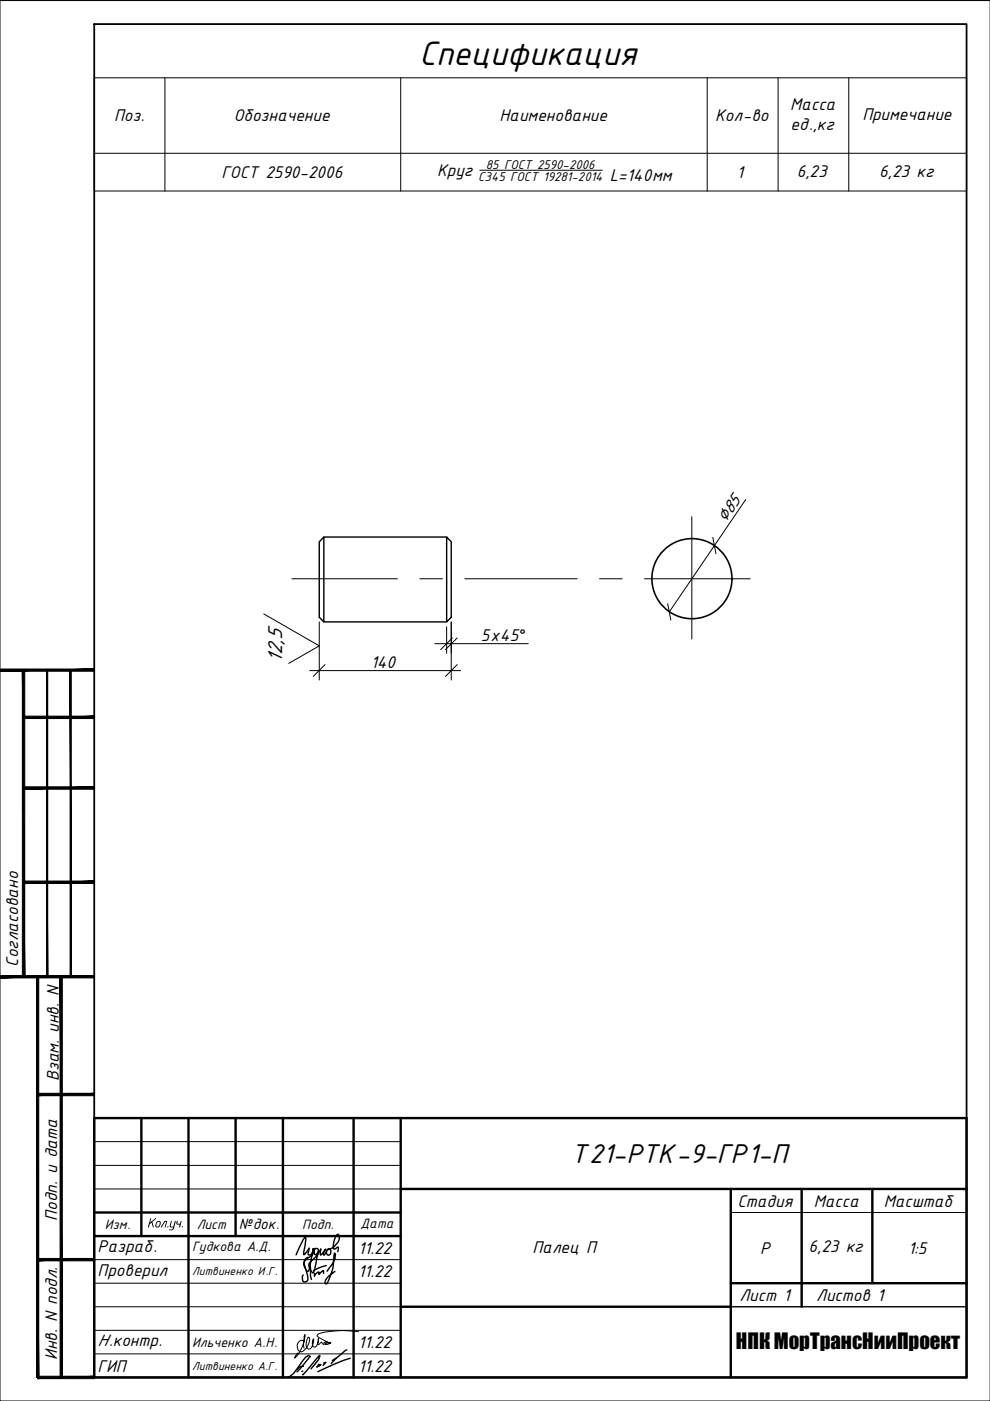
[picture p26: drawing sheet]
<svg xmlns="http://www.w3.org/2000/svg" width="210mm" height="297mm" viewBox="0 0 210 297" stroke-linecap="round" stroke-linejoin="round" font-family="sans-serif">
<defs><g id="words">
<text font-size="7.8" x="88.9" y="13.7">Спецификация</text>
<text font-size="6.2" x="121" y="246.6">Т21-РТК-9-ГР1-П</text>
<text font-size="4.7" x="59.9" y="140.5" transform="rotate(-90 59.9 140.5)">12,5</text>
<text font-size="4.4" x="156" y="286.1">НПК МорТрансНииПроект</text>
<g font-size="3.9">
<text x="167.6" y="23.4">Масса</text>
<text x="24.2" y="25.7">Поз.</text>
<text x="49.6" y="25.7">Обозначение</text>
<text x="105.9" y="25.7">Наименование</text>
<text x="151.6" y="25.7">Кол-во</text>
<text x="167.6" y="27.6">ед.,кг</text>
<text x="182.8" y="25.3">Примечание</text>
<text x="46.9" y="37.7">ГОСТ 2590-2006</text>
<text x="92.7" y="37.4">Круг</text>
<text x="129.3" y="38.3">L=140мм</text>
<text x="156.3" y="37.7">1</text>
<text x="169" y="37.5">6,23</text>
<text x="186.4" y="37.5">6,23 кг</text>
<text x="153.8" y="111.2" transform="rotate(-56 153.8 111.2)">∅85</text>
<text x="102" y="135.8">5х45°</text>
<text x="78.6" y="141.5">140</text>
<text x="3.9" y="205" transform="rotate(-90 3.9 205)">Согласовано</text>
<text x="12.4" y="229.2" transform="rotate(-90 12.4 229.2)">Взам. инв. N</text>
<text x="156.3" y="255.8">Стадия</text>
<text x="172.6" y="255.8">Масса</text>
<text x="187.4" y="255.8">Масштаб</text>
<text x="12.1" y="258.8" transform="rotate(-90 12.1 258.8)">Подп. и дата</text>
<text x="20.7" y="265.5">Разраб.</text>
<text x="75.9" y="265.8">11.22</text>
<text x="112.9" y="265.6">Палец П</text>
<text x="161.2" y="265.8">P</text>
<text x="171.4" y="265.5">6,23 кг</text>
<text x="192.5" y="265.8">1:5</text>
<text x="20.7" y="270.5">Проверил</text>
<text x="75.9" y="270.8">11.22</text>
<text x="156.8" y="275.8">Лист 1</text>
<text x="173.1" y="275.8">Листов 1</text>
<text x="20.7" y="285.4">Н.контр.</text>
<text x="75.9" y="285.8">11.22</text>
<text x="12.1" y="288.3" transform="rotate(-90 12.1 288.3)">Инв. N подл.</text>
<text x="20.7" y="290.8">ГИП</text>
<text x="75.9" y="290.8">11.22</text>
</g>
<text font-size="3.4" x="50.6" y="260.7">№док.</text>
<g font-size="3.1">
<text x="22.2" y="260.5">Изм.</text>
<text x="31.2" y="260.3">Кол .уч .</text>
<text x="41.7" y="260.5">Лист</text>
<text x="64.1" y="260.5">Подп.</text>
<text x="76.4" y="260.4">Дата</text>
<text x="40.7" y="265.2">Гудкова А.Д.</text>
<text x="40.7" y="285.6">Ильченко А.Н.</text>
</g>
<g font-size="2.9">
<text x="103" y="35.8">85 ГОСТ 2590-2006</text>
<text x="101.4" y="38.3">С345 ГОСТ 19281-2014</text>
</g>
<g font-size="2.6">
<text x="40.8" y="270.4">Литвиненко И.Г.</text>
<text x="40.8" y="290.4">Литвиненко А.Г.</text>
</g>
</g></defs>
<!-- layer: 0 -->
<g fill="none" stroke="#000" stroke-width=".21">
<path d="M20 16.5h184.9v24h-184.9zM35 16.5v24M85 16.5v24M149.9 16.5v24M165 16.5v24M180 16.5v24M20 32.5h184.9M101.7 36.1h26M151.1 113.9l.7 3.5M158.1 105.9l-16.2 23.8M55.9 130.2l11.8 6.7-6.5 3.8M95.9 135.2l-2.5 2.5"/>
<path d="M96.9 135.2l-2.5 2.5M141.6 128l.6 3.5M68.9 140.9l-2.5 2.5M96.9 140.9l-2.5 2.5"/>
</g>
<path d="M67.7 131.9v12.3M92.2 136.5h19.8M94.7 132.9v5.6M95.7 131.9v12.3M65.7 142.2h32" fill="none" stroke="#000" stroke-width=".21"/>
<path d="M146.7 109.5v26M61.9 122.7h22.3M89 122.7h4.8M98.6 122.7h23.8M127.1 122.7h4.8M136.7 122.7h22.3" fill="none" stroke="#000" stroke-width=".21"/>
<!-- layer: 0 -->
<circle cx="146.7" cy="122.7" r="8.5" fill="none" stroke="#000" stroke-width=".34"/>
<path d="M68.7 113.9v18M94.7 113.9l1 1v16l-1 1zM94.7 113.9h-26l-1 1v16l1 1h26" fill="none" stroke="#000" stroke-width=".3"/>
<path d="M0 .1h209.9v296.9h-209.9z" fill="none" stroke="#000" stroke-width=".21"/>
<path d="M20 5.1h184.9v286.9h-184.9z" fill="none" stroke="#000" stroke-width=".38"/>
<g fill="#000" stroke="#000" stroke-width=".21">
<path d="M0 141.8v.5l20-.5zM0 142.3l20-.5v.5z"/>
<path d="M5 151.8v.5l15-.5zM5 152.3l15-.5v.5z"/>
<path d="M5 166.8v.5l15-.5zM5 167.3l15-.5v.5z"/>
<path d="M5 187.3h15v-.5zM5 186.8h15l-15 .5z"/>
<path d="M0 206.8v.5l20-.5zM0 207.3l20-.5v.5z"/>
<path d="M4.7 142.1v65h.5zM4.7 142.1h.5v65z"/>
<path d="M9.9 142.1v65h.2zM9.9 142.1h.2v65z"/>
<path d="M14.9 142.1v65h.2zM14.9 142.1h.2v65z"/>
<path d="M8 232.3h12v-.5zM8 231.8h12l-12 .5z"/>
<path d="M8 267.3h12v-.5zM8 266.8h12l-12 .5z"/>
<path d="M7.7 207.1v84.9h.5zM7.7 207.1h.5v84.9z"/>
<path d="M12.7 207.1v84.9h.5zM12.7 207.1h.5v84.9z"/>
<path d="M8 292.3h12v-.5zM8 291.8h12l-12 .5z"/>
</g>
<g fill="none" stroke="#000" stroke-width=".51">
<path d="M20 237.1h184.9v54.9h-184.9zM30 237.1v25M40 237.1v54.9M50 237.1v25M60 237.1v54.9M75 237.1v54.9M85 237.1v54.9M20 257.1h65M85 252.1h119.9M154.9 252.1v39.9M170 252.1v25M185 252.1v20"/>
<path d="M20 262.1h65M85 277.1h69.9M154.9 272.1h50"/>
</g>
<path d="M20 242h65M20 247.1h65M20 252.1h65M154.9 257.1h50M20 267.1h65M20 272.1h65M20 277.1h65M20 282.1h65M20 287h65" fill="none" stroke="#000" stroke-width=".21"/>
<path d="M154.9 277.1h50" fill="none" stroke="#000" stroke-width=".3"/>
<g fill="none" stroke="#000" stroke-width=".3">
<path d="M65.3 266.6l-.4 .2-.4 .6a7 7 0 0 0 .7 3.1 .97 .97 0 0 1-.2 1.2 .53 .53 0 0 1-.6 .1 .53 .53 0 0 1-.3-.5v-.8l.2-.2M65.7 268l.1 .8a4.5 4.5 0 0 0 .2 2.5M66.6 265l.2-.2a2.87 2.87 0 0 1-1.9 2.2 1.24 1.24 0 0 0-.2 1.9l.4 .6h.3l1.1-4.8a1.18 1.18 0 0 1-1.1 1.4l-.1-.3 .2-1.1-1 1.3h-.1v-.7a6.8 6.8 0 0 0 .4-3 6.2 6.2 0 0 0-1.6 2.9l-.4 .9M66.7 269.9v.6l.7-.8h.2v.5l.9-.8 .1 .6M66.7 264.8l.4-.1a.74 .74 0 0 1 .4 .8 .74 .74 0 0 1-.7 .6l-.2-.4zM69.2 268.3l-1.4 .5-1.3 .6M69.3 265.2l-.6 .9-.1-.5 .4-.7-1 1.2v-1.3a7.7 7.7 0 0 1-2.3 2.9 1.91 1.91 0 0 0 .7 2.2 9.4 9.4 0 0 0 .9-3.6l.2-1.1M69.3 269.5l.7-.9a2.93 2.93 0 0 0 1-2.9l-.1 .2a11.4 11.4 0 0 1-1.7 6.3l-.3-.1a1.75 1.75 0 0 1 .8-1.6l1.3-.9M69.5 264.9a.64 .64 0 0 1 .7 .5 .64 .64 0 0 1-.6 .7l-.4-.4 .1-.5zM69.6 264.9l-.2 .1a2.98 2.98 0 0 0 2.6-2.6l-.2-.6-.2-.1a3.3 3.3 0 0 0-.8 3.1l.9-.4-.1 1M64.2 290.7l-.2 .1M64.3 289.7l-.8 .2-.5 .4"/>
<path d="M65.6 287.5a1.56 1.56 0 0 0-1.4 .9l-.3 .6a7.5 7.5 0 0 1-2.7 3v-.1M65.8 287.6l-2.9 3.3M67.5 289.4l.1-.2-.4 .6M67.6 287.9l.2-.5-.4 .3-2.5 3.1-.7 .6M67.6 289.6l.4-.3-.8 .5M67.7 288l-1.7 2.2M68.9 289.1l-.4 .4M69.1 288.9l-.4 .1v.1M71.4 287.9l-1.2 1.2M73.5 286.2l-3.1 2.2M74.3 288l-2 .6-4.9 2.2"/>
</g>
<path d="M64.5 285.8l-.2-.6 .2-1.8 .2-.5a8.4 8.4 0 0 1-2 4.8l-.2 .2 .7-1.1M64.6 284.6a.69 .69 0 0 0-1.1-.3 1.31 1.31 0 0 0 .4 2.3 3 3 0 0 0 1.7-3l-.2-.1a2.3 2.3 0 0 0-.2 2.4l.2 .1a1.39 1.39 0 0 0 1.1-1.4v-.7a1.35 1.35 0 0 0 .1 1.7h.1a1.86 1.86 0 0 0 .8-1.8l-.1 1.1 .1 .2 .7-.5 .4 .5M69.5 284.6l.3 .2-.9 .3 .2-.3 .5-.2M76 282.3a19.1 19.1 0 0 0-8.6 .6l-.1 .4 .5 .4 2 1.1h.2l.1-.1a1.59 1.59 0 0 0-1.4 .1v.2" fill="none" stroke="#000" stroke-width=".21"/>
<use href="#words"/>
</svg>
